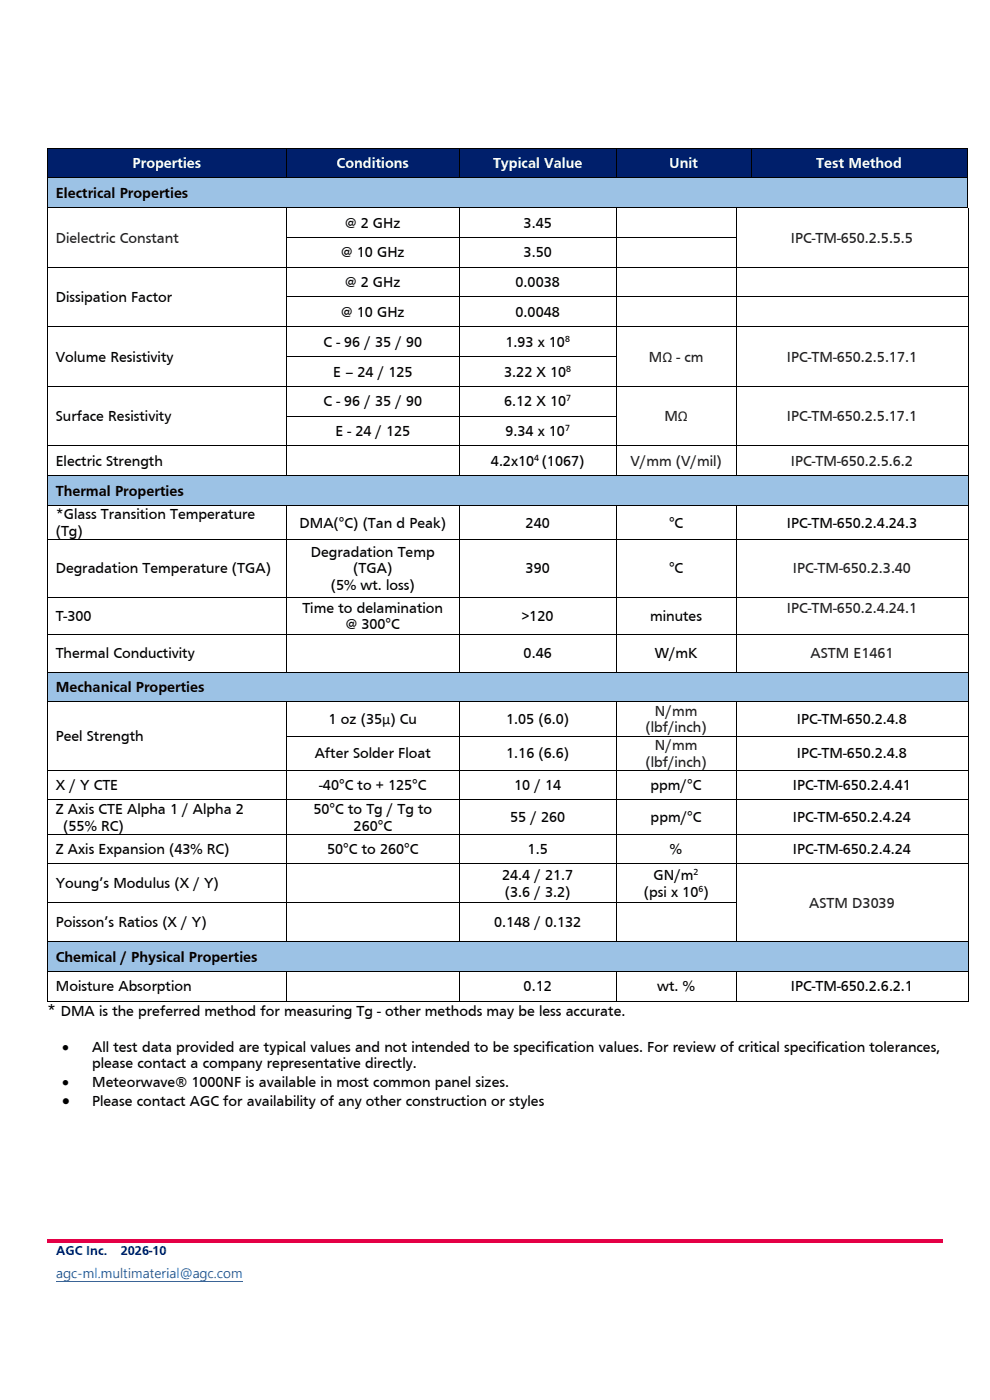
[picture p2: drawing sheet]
<svg xmlns="http://www.w3.org/2000/svg" width="210mm" height="297mm" viewBox="0 0 210 297" stroke-linecap="round" stroke-linejoin="round" font-family="sans-serif">
<defs><g id="words">
<g font-size="3.5">
<text x="10" y="215.6">* DMA is the preferred method for measuring Tg - other methods may be less accurate.</text>
<text x="13.2" y="234.7">•</text>
</g>
<g font-size="3.2" fill="#fff">
<text x="28.1" y="35.7">Properties</text>
<text x="71.4" y="35.7">Conditions</text>
<text x="104.6" y="35.7">Typical Value</text>
<text x="142" y="35.7">Unit</text>
<text x="173.2" y="35.7">Test Method</text>
</g>
<g font-size="3.2">
<text x="11.8" y="42">Electrical Properties</text>
<text x="73.2" y="48.3">@ 2 GHz</text>
<text x="111.1" y="48.3">3.45</text>
<text x="72.4" y="54.6">@ 10 GHz</text>
<text x="111.1" y="54.6">3.50</text>
<text x="11.8" y="64.1">Dissipation Factor</text>
<text x="73.2" y="60.9">@ 2 GHz</text>
<text x="109.4" y="60.9">0.0038</text>
<text x="72.4" y="67.2">@ 10 GHz</text>
<text x="109.4" y="67.2">0.0048</text>
<text x="11.8" y="76.7">Volume Resistivity</text>
<text x="68.6" y="73.6">C - 96 / 35 / 90</text>
<text x="107.2" y="73.6">1.93 x 10</text>
<text x="70.7" y="79.9">E – 24 / 125</text>
<text x="107" y="79.9">3.22 X 10</text>
<text x="11.8" y="89.3">Surface Resistivity</text>
<text x="68.6" y="86.2">C - 96 / 35 / 90</text>
<text x="107" y="86.2">6.12 X 10</text>
<text x="71.1" y="92.5">E - 24 / 125</text>
<text x="107.2" y="92.5">9.34 x 10</text>
<text x="11.8" y="98.8">Electric Strength</text>
<text x="104.1" y="98.8">4.2x10 (1067)</text>
<text x="11.8" y="105.2">Thermal Properties</text>
<text x="11.8" y="110.2">*Glass Transition Temperature</text>
<text x="11.8" y="113.7">(Tg)</text>
<text x="63.5" y="111.9">DMA(°C) (Tan d Peak)</text>
<text x="111.5" y="111.9">240</text>
<text x="141.9" y="111.9">°C</text>
<text x="166.9" y="111.9">IPC-TM-650.2.4.24.3</text>
<text x="66" y="118.1">Degradation Temp</text>
<text x="11.8" y="121.7">Degradation Temperature (TGA)</text>
<text x="70.2" y="125.2">(5% wt. loss)</text>
<text x="75" y="121.7">(TGA)</text>
<text x="111.5" y="121.7">390</text>
<text x="141.9" y="121.7">°C</text>
<text x="11.8" y="131.8">T-300</text>
<text x="64.2" y="130">Time to delamination</text>
<text x="110.7" y="131.8">&gt;120</text>
<text x="137.9" y="131.8">minutes</text>
<text x="73.4" y="133.5">@ 300°C</text>
<text x="11.8" y="139.7">Thermal Conductivity</text>
<text x="111.1" y="139.7">0.46</text>
<text x="138.9" y="139.7">W/mK</text>
<text x="11.8" y="146.8">Mechanical Properties</text>
<text x="69.7" y="153.6">1 oz (35µ) Cu</text>
<text x="107.4" y="153.6">1.05 (6.0)</text>
<text x="169.1" y="153.6">IPC-TM-650.2.4.8</text>
<text x="11.8" y="157.2">Peel Strength</text>
<text x="66.8" y="160.9">After Solder Float</text>
<text x="107.4" y="160.9">1.16 (6.6)</text>
<text x="169.1" y="160.9">IPC-TM-650.2.4.8</text>
<text x="11.8" y="167.6">X / Y CTE</text>
<text x="67.7" y="167.6">-40°C to + 125°C</text>
<text x="109.1" y="167.6">10 / 14</text>
<text x="138" y="167.6">ppm/°C</text>
<text x="168.2" y="167.6">IPC-TM-650.2.4.41</text>
<text x="11.8" y="172.7">Z Axis CTE Alpha 1 / Alpha 2</text>
<text x="66.5" y="172.7">50°C to Tg / Tg to</text>
<text x="13.4" y="176.2">(55% RC)</text>
<text x="75" y="176.2">260°C</text>
<text x="108.2" y="174.4">55 / 260</text>
<text x="138" y="174.4">ppm/°C</text>
<text x="168.2" y="174.4">IPC-TM-650.2.4.24</text>
<text x="11.8" y="181.2">Z Axis Expansion (43% RC)</text>
<text x="69.4" y="181.2">50°C to 260°C</text>
<text x="111.9" y="181.2">1.5</text>
<text x="142.1" y="181.2">%</text>
<text x="168.2" y="181.2">IPC-TM-650.2.4.24</text>
<text x="11.8" y="188.5">Young’s Modulus (X / Y)</text>
<text x="106.5" y="186.7">24.4 / 21.7</text>
<text x="107.1" y="190.2">(3.6 / 3.2)</text>
<text x="136.6" y="190.2">(psi x 10 )</text>
<text x="138.7" y="186.7">GN/m</text>
<text x="11.8" y="196.7">Poisson’s Ratios (X / Y)</text>
<text x="104.8" y="196.7">0.148 / 0.132</text>
<text x="11.8" y="204">Chemical / Physical Properties</text>
<text x="11.8" y="210.3">Moisture Absorption</text>
<text x="111.1" y="210.3">0.12</text>
<text x="139.4" y="210.3">wt. %</text>
<text x="167.8" y="210.3">IPC-TM-650.2.6.2.1</text>
<text x="13.2" y="223.1">•</text>
<text x="19.5" y="226.6">please contact a company representative directly.</text>
<text x="19.5" y="223.1">All test data provided are typical values and not intended to be specification values. For review of critical specification tolerances,</text>
<text x="13.2" y="230.5">•</text>
<text x="19.5" y="230.5">Meteorwave® 1000NF is available in most common panel sizes.</text>
<text x="19.5" y="234.7">Please contact AGC for availability of any other construction or styles</text>
</g>
<g font-size="3.2" fill="#231f20">
<text x="11.8" y="51.5">Dielectric Constant</text>
<text x="167.8" y="51.5">IPC-TM-650.2.5.5.5</text>
<text x="137.6" y="76.7">MΩ - cm</text>
<text x="166.9" y="76.7">IPC-TM-650.2.5.17.1</text>
<text x="140.9" y="89.3">MΩ</text>
<text x="166.9" y="89.3">IPC-TM-650.2.5.17.1</text>
<text x="133.7" y="98.8">V/mm (V/mil)</text>
<text x="167.8" y="98.8">IPC-TM-650.2.5.6.2</text>
<text x="168.2" y="121.7">IPC-TM-650.2.3.40</text>
<text x="166.9" y="130">IPC-TM-650.2.4.24.1</text>
<text x="171.9" y="139.7">ASTM E1461</text>
<text x="136.9" y="155.4">(lbf/inch)</text>
<text x="138.9" y="151.8">N/mm</text>
<text x="138.9" y="159.1">N/mm</text>
<text x="136.9" y="162.6">(lbf/inch)</text>
<text x="171.7" y="192.6">ASTM D3039</text>
</g>
<g font-size="2.8" fill="#001f6b">
<text x="11.9" y="266.3">AGC Inc.</text>
<text x="25.6" y="266.3">2026-10</text>
</g>
<text font-size="2.8" fill="#0562c1" x="11.9" y="271">agc-ml.multimaterial@agc.com</text>
<g font-size="1.9">
<text x="119.9" y="72.5">8</text>
<text x="120.1" y="78.8">8</text>
<text x="120.1" y="85.1">7</text>
<text x="119.9" y="91.4">7</text>
<text x="113.3" y="97.8">4</text>
<text x="147.2" y="185.7">2</text>
<text x="148.2" y="189.2">6</text>
</g>
</g></defs>
<g fill="#001f6b">
<path d="M10.2 31.5h50.5v6.2h-50.5z" fill-rule="evenodd"/>
<path d="M11.8 32.8h47.3v3.6h-47.3z" fill-rule="evenodd"/>
<path d="M60.8 31.5h36.5v6.2h-36.5z" fill-rule="evenodd"/>
<path d="M62.5 32.8h33.2v3.6h-33.2z" fill-rule="evenodd"/>
<path d="M97.4 31.5h33.3v6.2h-33.3z" fill-rule="evenodd"/>
<path d="M99.1 32.8h29.9v3.6h-29.9z" fill-rule="evenodd"/>
<path d="M130.7 31.5h28.5v6.2h-28.5z" fill-rule="evenodd"/>
<path d="M132.5 32.8h25.1v3.6h-25.1z" fill-rule="evenodd"/>
<path d="M159.3 31.5h45.8v6.2h-45.8z" fill-rule="evenodd"/>
<path d="M161.1 32.8h42.4v3.6h-42.4z" fill-rule="evenodd"/>
</g>
<path d="M10 31.3h.2v.2h-.2zM60.7 31.3h.2v.2h-.2zM97.3 31.3h.2v.2h-.2zM130.7 31.3h.1v.2h-.1zM159.2 31.3h.2v.2h-.2zM205.1 31.3h.2v.2h-.2z" fill="#000"/>
<path d="M10.1 31.5v6.2M10.2 31.4h50.5M60.8 31.5v6.2M60.9 31.4h36.4M97.4 31.5v6.2M97.5 31.4h33.2M130.7 31.5v6.2M130.8 31.4h28.4M159.3 31.5v6.2M159.4 31.4h45.7M205.2 31.5v6.2" fill="none" stroke="#000" stroke-width=".21"/>
<g fill="#9cc2e5">
<path d="M10.2 37.8h194.9v6.2h-194.9z" fill-rule="evenodd"/>
<path d="M11.8 39.1h191.7v3.6h-191.7z" fill-rule="evenodd"/>
</g>
<g fill="#000">
<path d="M10 37.7h.2v.1h-.2zM60.7 37.7h.2v.1h-.2zM97.3 37.7h.2v.1h-.2zM130.7 37.7h.1v.1h-.1zM159.2 37.7h.2v.1h-.2zM205.1 37.7h.2v.1h-.2zM10 44h.2v.1h-.2zM10 50.3h.2v.2h-.2zM10 56.6h.2v.2h-.2zM60.7 44h.2v.1h-.2zM60.7 50.3h.2v.2h-.2zM60.7 56.6h.2v.2h-.2z"/>
<path d="M97.3 44h.2v.1h-.2zM97.3 50.3h.2v.2h-.2zM97.3 56.6h.2v.2h-.2zM130.7 44h.1v.1h-.1zM130.7 50.3h.1v.2h-.1zM130.7 56.6h.1v.2h-.1zM156.1 44h.1v.1h-.1zM156.1 50.3h.1v.2h-.1zM156.1 56.6h.1v.2h-.1zM205.1 44h.2v.1h-.2zM205.3 50.3h.1v.2h-.1zM205.3 56.6h.1v.2h-.1z"/>
<path d="M10 62.9h.2v.2h-.2zM10 69.2h.2v.2h-.2zM10 75.5h.2v.2h-.2zM60.7 62.9h.2v.2h-.2zM60.7 69.2h.2v.2h-.2zM60.7 75.5h.2v.2h-.2zM97.3 62.9h.2v.2h-.2zM97.3 69.2h.2v.2h-.2zM97.3 75.5h.2v.2h-.2zM130.7 62.9h.1v.2h-.1zM130.7 69.2h.1v.2h-.1zM130.7 75.5h.1v.2h-.1z"/>
<path d="M156.1 62.9h.1v.2h-.1zM156.1 69.2h.1v.2h-.1zM156.1 75.5h.1v.2h-.1zM205.3 62.9h.1v.2h-.1zM205.3 69.2h.1v.2h-.1zM205.3 75.5h.1v.2h-.1zM10 81.9h.2v.1h-.2zM10 88.2h.2v.1h-.2zM10 94.5h.2v.2h-.2zM60.7 81.9h.2v.1h-.2zM60.7 88.2h.2v.1h-.2zM60.7 94.5h.2v.2h-.2z"/>
<path d="M97.3 81.9h.2v.1h-.2zM97.3 88.2h.2v.1h-.2zM97.3 94.5h.2v.2h-.2zM130.7 81.9h.1v.1h-.1zM130.7 88.2h.1v.1h-.1zM130.7 94.5h.1v.2h-.1zM156.1 81.9h.1v.1h-.1zM156.1 88.2h.1v.1h-.1zM156.1 94.5h.1v.2h-.1zM205.3 81.9h.1v.1h-.1zM205.3 88.2h.1v.1h-.1zM205.3 94.5h.1v.2h-.1z"/>
</g>
<g fill="none" stroke="#000" stroke-width=".21">
<path d="M10.1 37.8v6.2M10.2 37.7h50.5M60.9 37.7h36.4M97.5 37.7h33.2M130.8 37.7h28.4M159.4 37.7h45.7M205.2 37.8v6.2M10.1 44.1v6.2M10.1 50.5v6.1M10.1 56.8v6.1M10.2 44h50.5M10.2 56.7h50.5"/>
<path d="M60.8 44.1v6.2M60.8 50.5v6.1M60.8 56.8v6.1M60.9 44h36.4M60.9 50.4h36.4M60.9 56.7h36.4M97.4 44.1v6.2M97.4 50.5v6.1M97.4 56.8v6.1M97.5 44h33.2M97.5 50.4h33.2M97.5 56.7h33.2"/>
<path d="M130.7 44.1v6.2M130.7 50.5v6.1M130.7 56.8v6.1M130.8 44h25.3M130.8 50.4h25.3M130.8 56.7h25.3M156.1 44.1v6.2M156.1 50.5v6.1M156.1 56.8v6.1M156.2 44h48.9M156.2 56.7h49.1M205.4 44.1v6.2"/>
<path d="M205.4 50.5v6.1M205.4 56.8v6.1M10.1 63.1v6.1M10.1 69.4v6.1M10.1 75.7v6.2M10.2 69.3h50.5M60.8 63.1v6.1M60.8 69.4v6.1M60.8 75.7v6.2M60.9 63h36.4M60.9 69.3h36.4M60.9 75.6h36.4"/>
<path d="M97.4 63.1v6.1M97.4 69.4v6.1M97.4 75.7v6.2M97.5 63h33.2M97.5 69.3h33.2M97.5 75.6h33.2M130.7 63.1v6.1M130.7 69.4v6.1M130.7 75.7v6.2M130.8 63h25.3M130.8 69.3h25.3M156.1 63.1v6.1"/>
<path d="M156.1 69.4v6.1M156.1 75.7v6.2M156.2 63h49.1M156.2 69.3h49.1M205.4 63.1v6.1M205.4 69.4v6.1M205.4 75.7v6.2M10.1 82v6.2M10.1 88.3v6.2M10.1 94.7v6.1M10.2 81.9h50.5M10.2 94.6h50.5"/>
<path d="M60.8 82v6.2M60.8 88.3v6.2M60.8 94.7v6.1M60.9 81.9h36.4M60.9 88.3h36.4M60.9 94.6h36.4M97.4 82v6.2M97.4 88.3v6.2M97.4 94.7v6.1M97.5 81.9h33.2M97.5 88.3h33.2M97.5 94.6h33.2"/>
<path d="M130.7 82v6.2M130.7 88.3v6.2M130.7 94.7v6.1M130.8 81.9h25.3M130.8 94.6h25.3M156.1 82v6.2M156.1 88.3v6.2M156.1 94.7v6.1M156.2 81.9h49.1M156.2 94.6h49.1M205.4 82v6.2M205.4 88.3v6.2"/>
<path d="M205.4 94.7v6.1"/>
</g>
<g fill="#9cc2e5">
<path d="M10.2 101h195.1v6.1h-195.1z" fill-rule="evenodd"/>
<path d="M11.8 102.3h191.8v3.5h-191.8z" fill-rule="evenodd"/>
</g>
<path d="M10 100.8h.2v.2h-.2zM60.7 100.8h.2v.2h-.2zM97.3 100.8h.2v.2h-.2zM130.7 100.8h.1v.2h-.1zM156.1 100.8h.1v.2h-.1zM205.3 100.8h.1v.2h-.1z" fill="#000"/>
<path d="M10.1 101v6.1M10.2 100.9h50.5M60.9 100.9h36.4M97.5 100.9h33.2M130.8 100.9h25.3M156.2 100.9h49.1M205.4 101v6.1" fill="none" stroke="#000" stroke-width=".21"/>
<g fill="#fff">
<path d="M60.8 107.3h36.5v7.1h-36.5z" fill-rule="evenodd"/>
<path d="M62.5 109.1h33.2v3.5h-33.2z" fill-rule="evenodd"/>
<path d="M97.4 107.3h33.3v7.1h-33.3z" fill-rule="evenodd"/>
<path d="M99.1 109.1h29.9v3.5h-29.9z" fill-rule="evenodd"/>
</g>
<path d="M10 107.1h.2v.2h-.2zM60.7 107.1h.2v.2h-.2zM97.3 107.1h.2v.2h-.2zM130.7 107.1h.1v.2h-.1zM156.1 107.1h.1v.2h-.1zM205.3 107.1h.1v.2h-.1z" fill="#000"/>
<path d="M10.1 107.3v7.1M10.2 107.2h50.5M60.8 107.3v7.1M60.9 107.2h36.4M97.4 107.3v7.1M97.5 107.2h33.2M130.7 107.3v7.1M130.8 107.2h25.3M156.1 107.3v7.1M156.2 107.2h49.1M205.4 107.3v7.1" fill="none" stroke="#000" stroke-width=".21"/>
<g fill="#fff">
<path d="M10.2 114.6h50.5v12h-50.5z" fill-rule="evenodd"/>
<path d="M11.8 118.8h47.3v3.5h-47.3z" fill-rule="evenodd"/>
<path d="M60.8 114.6h36.5v12h-36.5z" fill-rule="evenodd"/>
<path d="M62.5 115.3h33.2v3.5h-33.2z" fill-rule="evenodd"/>
<path d="M62.5 118.8h33.2v3.5h-33.2z" fill-rule="evenodd"/>
<path d="M62.5 122.3h33.2v3.6h-33.2z" fill-rule="evenodd"/>
<path d="M97.4 114.6h33.3v12h-33.3z" fill-rule="evenodd"/>
<path d="M99.1 118.8h29.9v3.5h-29.9z" fill-rule="evenodd"/>
</g>
<path d="M10 114.4h.2v.1h-.2zM60.7 114.4h.2v.1h-.2zM97.3 114.4h.2v.1h-.2zM130.7 114.4h.1v.1h-.1zM156.1 114.4h.1v.1h-.1zM205.3 114.4h.1v.1h-.1z" fill="#000"/>
<path d="M10.1 114.5v12.1M10.2 114.4h50.5M60.8 114.5v12.1M60.9 114.4h36.4M97.4 114.5v12.1M97.5 114.4h33.2M130.7 114.5v12.1M130.8 114.4h25.3M156.1 114.5v12.1M156.2 114.4h49.1M205.4 114.5v12.1" fill="none" stroke="#000" stroke-width=".21"/>
<g fill="#fff">
<path d="M10.2 126.8h50.5v7.8h-50.5z" fill-rule="evenodd"/>
<path d="M11.8 128.9h47.3v3.5h-47.3z" fill-rule="evenodd"/>
<path d="M60.8 126.8h36.5v7.8h-36.5z" fill-rule="evenodd"/>
<path d="M62.5 127.1h33.2v3.6h-33.2z" fill-rule="evenodd"/>
<path d="M62.5 130.7h33.2v3.5h-33.2z" fill-rule="evenodd"/>
<path d="M97.4 126.8h33.3v7.8h-33.3z" fill-rule="evenodd"/>
<path d="M99.1 128.9h29.9v3.5h-29.9z" fill-rule="evenodd"/>
</g>
<path d="M10 126.6h.2v.2h-.2zM60.7 126.6h.2v.2h-.2zM97.3 126.6h.2v.2h-.2zM130.7 126.6h.1v.2h-.1zM156.1 126.6h.1v.2h-.1zM205.3 126.6h.1v.2h-.1z" fill="#000"/>
<path d="M10.1 126.8v7.8M10.2 126.7h50.5M60.8 126.8v7.8M60.9 126.7h36.4M97.4 126.8v7.8M97.5 126.7h33.2M130.7 126.8v7.8M130.8 126.7h25.3M156.1 126.8v7.8M156.2 126.7h49.1M205.4 126.8v7.8" fill="none" stroke="#000" stroke-width=".21"/>
<g fill="#fff">
<path d="M10.2 134.7h50.5v7.8h-50.5z" fill-rule="evenodd"/>
<path d="M11.8 136.8h47.3v3.6h-47.3z" fill-rule="evenodd"/>
<path d="M60.8 134.7h36.5v7.8h-36.5z" fill-rule="evenodd"/>
<path d="M62.5 136.8h33.2v3.6h-33.2z" fill-rule="evenodd"/>
<path d="M97.4 134.7h33.3v7.8h-33.3z" fill-rule="evenodd"/>
<path d="M99.1 136.8h29.9v3.6h-29.9z" fill-rule="evenodd"/>
</g>
<path d="M10 134.6h.2v.1h-.2zM60.7 134.6h.2v.1h-.2zM97.3 134.6h.2v.1h-.2zM130.7 134.6h.1v.1h-.1zM156.1 134.6h.1v.1h-.1zM205.3 134.6h.1v.1h-.1z" fill="#000"/>
<path d="M10.1 134.7v7.8M10.2 134.6h50.5M60.8 134.7v7.8M60.9 134.6h36.4M97.4 134.7v7.8M97.5 134.6h33.2M130.7 134.7v7.8M130.8 134.6h25.3M156.1 134.7v7.8M156.2 134.6h49.1M205.4 134.7v7.8" fill="none" stroke="#000" stroke-width=".21"/>
<g fill="#9cc2e5">
<path d="M10.2 142.7h195.1v6.1h-195.1z" fill-rule="evenodd"/>
<path d="M11.8 143.9h191.8v3.6h-191.8z" fill-rule="evenodd"/>
</g>
<g fill="#000">
<path d="M10 142.5h.2v.2h-.2zM10 148.8h.2v.2h-.2zM10 156.1h.2v.1h-.2zM60.7 142.5h.2v.2h-.2zM60.7 148.8h.2v.2h-.2zM60.7 156.1h.2v.1h-.2zM97.3 142.5h.2v.2h-.2zM97.3 148.8h.2v.2h-.2zM97.3 156.1h.2v.1h-.2zM130.7 142.5h.1v.2h-.1zM130.7 148.8h.1v.2h-.1zM130.7 156.1h.1v.1h-.1z"/>
<path d="M156.1 142.5h.1v.2h-.1zM156.1 148.8h.1v.2h-.1zM156.1 156.1h.1v.1h-.1zM205.3 142.5h.1v.2h-.1zM205.3 148.8h.1v.2h-.1zM205.3 156.1h.1v.1h-.1zM10 163.3h.2v.2h-.2zM10 169.6h.2v.2h-.2zM10 176.9h.2v.2h-.2zM60.7 163.3h.2v.2h-.2zM60.7 169.6h.2v.2h-.2zM60.7 176.9h.2v.2h-.2z"/>
<path d="M97.3 163.3h.2v.2h-.2zM97.3 169.6h.2v.2h-.2zM97.3 176.9h.2v.2h-.2zM130.7 163.3h.1v.2h-.1zM130.7 169.6h.1v.2h-.1zM130.7 176.9h.1v.2h-.1zM156.1 163.3h.1v.2h-.1zM156.1 169.6h.1v.2h-.1zM156.1 176.9h.1v.2h-.1zM205.3 163.3h.1v.2h-.1zM205.3 169.6h.1v.2h-.1zM205.3 176.9h.1v.2h-.1z"/>
<path d="M10 183.2h.2v.2h-.2zM10 191.4h.2v.2h-.2zM60.7 183.2h.2v.2h-.2zM60.7 191.4h.2v.2h-.2zM97.3 183.2h.2v.2h-.2zM97.3 191.4h.2v.2h-.2zM130.7 183.2h.1v.2h-.1zM130.7 191.4h.1v.2h-.1zM156.1 183.2h.1v.2h-.1zM156.1 191.4h.1v.2h-.1zM205.3 183.2h.1v.2h-.1zM205.3 191.4h.1v.2h-.1z"/>
</g>
<g fill="none" stroke="#000" stroke-width=".21">
<path d="M10.1 142.7v6.1M10.1 149v7.1M10.1 156.2v7.1M10.2 142.6h50.5M10.2 148.9h50.5M60.8 149v7.1M60.8 156.2v7.1M60.9 142.6h36.4M60.9 148.9h36.4M60.9 156.1h36.4M97.4 149v7.1M97.4 156.2v7.1"/>
<path d="M97.5 142.6h33.2M97.5 148.9h33.2M97.5 156.1h33.2M130.7 149v7.1M130.7 156.2v7.1M130.8 142.6h25.3M130.8 148.9h25.3M130.8 156.1h25.3M156.1 149v7.1M156.1 156.2v7.1M156.2 142.6h49.1M156.2 148.9h49.1"/>
<path d="M156.2 156.1h49.1M205.4 142.7v6.1M205.4 149v7.1M205.4 156.2v7.1M10.1 163.5v6.1M10.1 169.8v7.1M10.1 177.1v6.1M10.2 163.4h50.5M10.2 169.7h50.5M10.2 177h50.5M60.8 163.5v6.1M60.8 169.8v7.1"/>
<path d="M60.8 177.1v6.1M60.9 163.4h36.4M60.9 169.7h36.4M60.9 177h36.4M97.4 163.5v6.1M97.4 169.8v7.1M97.4 177.1v6.1M97.5 163.4h33.2M97.5 169.7h33.2M97.5 177h33.2M130.7 163.5v6.1M130.7 169.8v7.1"/>
<path d="M130.7 177.1v6.1M130.8 163.4h25.3M130.8 169.7h25.3M130.8 177h25.3M156.1 163.5v6.1M156.1 169.8v7.1M156.1 177.1v6.1M156.2 163.4h49.1M156.2 169.7h49.1M156.2 177h49.1M205.4 163.5v6.1M205.4 169.8v7.1"/>
<path d="M205.4 177.1v6.1M10.1 183.4v8M10.1 191.6v8M10.2 183.3h50.5M10.2 191.5h50.5M60.8 183.4v8M60.8 191.6v8M60.9 183.3h36.4M60.9 191.5h36.4M97.4 183.4v8M97.4 191.6v8M97.5 183.3h33.2"/>
<path d="M97.5 191.5h33.2M130.7 183.4v8M130.7 191.6v8M130.8 183.3h25.3M130.8 191.5h25.3M156.1 183.4v8M156.1 191.6v8M156.2 183.3h49.1M205.4 183.4v8M205.4 191.6v8"/>
</g>
<g fill="#9cc2e5">
<path d="M10.2 199.8h195.1v6.2h-195.1z" fill-rule="evenodd"/>
<path d="M11.8 201.1h191.8v3.6h-191.8z" fill-rule="evenodd"/>
</g>
<g fill="#000">
<path d="M10 199.6h.2v.2h-.2zM60.7 199.6h.2v.2h-.2zM97.3 199.6h.2v.2h-.2zM130.7 199.6h.1v.2h-.1zM156.1 199.6h.1v.2h-.1zM205.3 199.6h.1v.2h-.1zM10 206h.2v.1h-.2zM10 212.3h.2v.1h-.2zM60.7 206h.2v.1h-.2zM60.7 212.3h.2v.1h-.2zM97.3 206h.2v.1h-.2zM97.3 212.3h.2v.1h-.2z"/>
<path d="M130.7 206h.1v.1h-.1zM130.7 212.3h.1v.1h-.1zM156.1 206h.1v.1h-.1zM156.1 212.3h.1v.1h-.1zM205.3 206h.1v.1h-.1zM205.3 212.3h.1v.1h-.1z"/>
</g>
<g fill="none" stroke="#000" stroke-width=".21">
<path d="M10.1 199.8v6.2M10.2 199.7h50.5M60.9 199.7h36.4M97.5 199.7h33.2M130.8 199.7h25.3M156.2 199.7h49.1M205.4 199.8v6.2M10.1 206.1v6.2M10.2 206h50.5M10.2 212.4h50.5M60.8 206.1v6.2M60.9 206h36.4"/>
<path d="M60.9 212.4h36.4M97.4 206.1v6.2M97.5 206h33.2M97.5 212.4h33.2M130.7 206.1v6.2M130.8 206h25.3M130.8 212.4h25.3M156.1 206.1v6.2M156.2 206h49.1M156.2 212.4h49.1M205.4 206.1v6.2"/>
</g>
<path d="M11.9 271.8h39.6" fill="none" stroke="#0562c1" stroke-width=".21"/>
<path d="M10 262.9h190v.8h-190z" fill-rule="evenodd" fill="#e40046"/>
<use href="#words"/>
</svg>
